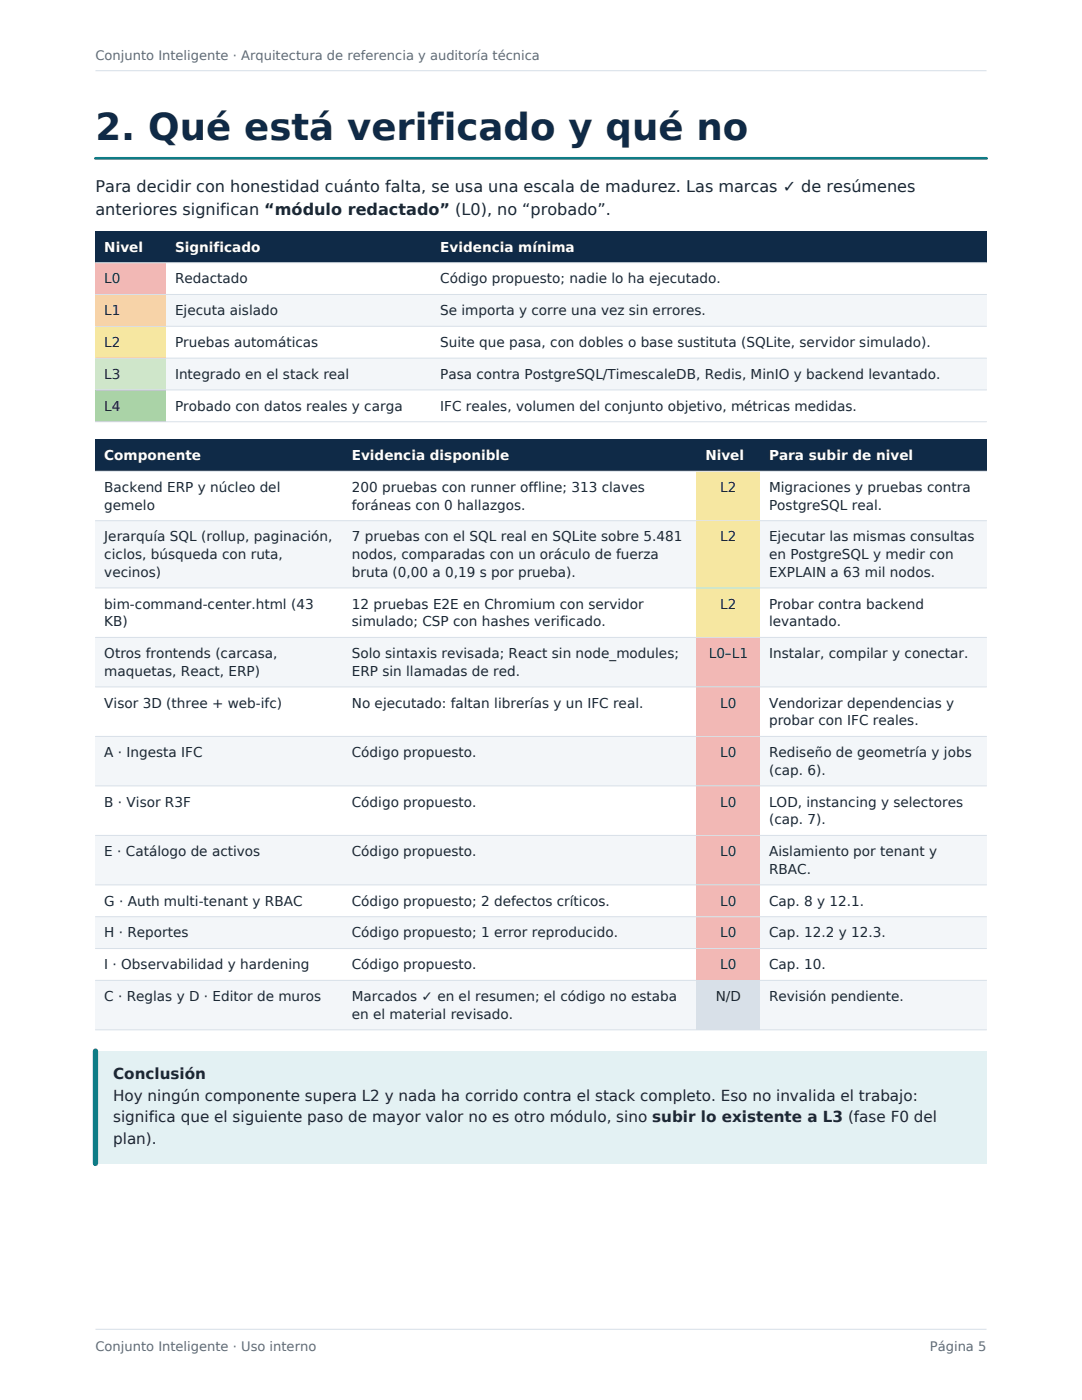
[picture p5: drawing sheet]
<svg xmlns="http://www.w3.org/2000/svg" width="216mm" height="279mm" viewBox="0 0 216 279" stroke-linecap="round" stroke-linejoin="round" font-family="sans-serif">
<defs><g id="words">
<text font-size="7.4" fill="#0f2a47" x="19" y="27.9">2. Qué está verificado y qué no</text>
<g font-size="3.2" fill="#1b2733">
<text x="19" y="38.3">Para decidir con honestidad cuánto falta, se usa una escala de madurez. Las marcas ✓ de resúmenes</text>
<text x="19" y="42.9">anteriores significan “módulo redactado” (L0), no “probado”.</text>
</g>
<g font-size="3" fill="#1b2733">
<text x="22.6" y="215.3">Conclusión</text>
<text x="22.6" y="219.6">Hoy ningún componente supera L2 y nada ha corrido contra el stack completo. Eso no invalida el trabajo:</text>
<text x="22.6" y="224">significa que el siguiente paso de mayor valor no es otro módulo, sino subir lo existente a L3 (fase F0 del</text>
<text x="22.6" y="228.4">plan).</text>
</g>
<g font-size="2.7" fill="#fff">
<text x="20.8" y="50.2">Nivel</text>
<text x="34.9" y="50.2">Significado</text>
<text x="87.8" y="50.2">Evidencia mínima</text>
<text x="20.8" y="91.8">Componente</text>
<text x="70.2" y="91.8">Evidencia disponible</text>
<text x="140.8" y="91.8">Nivel</text>
<text x="153.5" y="91.8">Para subir de nivel</text>
</g>
<g font-size="2.7" fill="#1b2733">
<text x="20.8" y="56.6">L0</text>
<text x="34.9" y="56.6">Redactado</text>
<text x="87.8" y="56.6">Código propuesto; nadie lo ha ejecutado.</text>
<text x="20.8" y="62.9">L1</text>
<text x="34.9" y="62.9">Ejecuta aislado</text>
<text x="87.8" y="62.9">Se importa y corre una vez sin errores.</text>
<text x="20.8" y="69.3">L2</text>
<text x="34.9" y="69.3">Pruebas automáticas</text>
<text x="87.8" y="69.3">Suite que pasa, con dobles o base sustituta (SQLite, servidor simulado).</text>
<text x="20.8" y="75.6">L3</text>
<text x="34.9" y="75.6">Integrado en el stack real</text>
<text x="87.8" y="75.6">Pasa contra PostgreSQL/TimescaleDB, Redis, MinIO y backend levantado.</text>
<text x="20.8" y="82">L4</text>
<text x="34.9" y="82">Probado con datos reales y carga</text>
<text x="87.8" y="82">IFC reales, volumen del conjunto objetivo, métricas medidas.</text>
<text x="20.8" y="98.2">Backend ERP y núcleo del</text>
<text x="20.8" y="101.7">gemelo</text>
<text x="70.2" y="98.2">200 pruebas con runner offline; 313 claves</text>
<text x="70.2" y="101.7">foráneas con 0 hallazgos.</text>
<text x="143.7" y="98.2">L2</text>
<text x="153.5" y="98.2">Migraciones y pruebas contra</text>
<text x="153.5" y="101.7">PostgreSQL real.</text>
<text x="20.8" y="108.1">Jerarquía SQL (rollup, paginación,</text>
<text x="20.8" y="111.6">ciclos, búsqueda con ruta,</text>
<text x="70.2" y="108.1">7 pruebas con el SQL real en SQLite sobre 5.481</text>
<text x="70.2" y="111.6">nodos, comparadas con un oráculo de fuerza</text>
<text x="143.7" y="108.1">L2</text>
<text x="153.5" y="108.1">Ejecutar las mismas consultas</text>
<text x="153.5" y="111.6">en PostgreSQL y medir con</text>
<text x="20.8" y="115.1">vecinos)</text>
<text x="70.2" y="115.1">bruta (0,00 a 0,19 s por prueba).</text>
<text x="153.5" y="115.1">EXPLAIN a 63 mil nodos.</text>
<text x="20.8" y="121.5">bim-command-center.html (43</text>
<text x="20.8" y="125">KB)</text>
<text x="70.2" y="121.5">12 pruebas E2E en Chromium con servidor</text>
<text x="70.2" y="125">simulado; CSP con hashes verificado.</text>
<text x="143.7" y="121.5">L2</text>
<text x="153.5" y="121.5">Probar contra backend</text>
<text x="153.5" y="125">levantado.</text>
<text x="20.8" y="131.3">Otros frontends (carcasa,</text>
<text x="70.2" y="131.3">Solo sintaxis revisada; React sin node_modules;</text>
<text x="141.4" y="131.3">L0–L1</text>
<text x="153.5" y="131.3">Instalar, compilar y conectar.</text>
<text x="20.8" y="134.9">maquetas, React, ERP)</text>
<text x="70.2" y="134.9">ERP sin llamadas de red.</text>
<text x="20.8" y="141.2">Visor 3D (three + web-ifc)</text>
<text x="70.2" y="141.2">No ejecutado: faltan librerías y un IFC real.</text>
<text x="143.7" y="141.2">L0</text>
<text x="153.5" y="141.2">Vendorizar dependencias y</text>
<text x="153.5" y="144.7">probar con IFC reales.</text>
<text x="20.8" y="151.1">A · Ingesta IFC</text>
<text x="70.2" y="151.1">Código propuesto.</text>
<text x="143.7" y="151.1">L0</text>
<text x="153.5" y="151.1">Rediseño de geometría y jobs</text>
<text x="153.5" y="154.6">(cap. 6).</text>
<text x="20.8" y="161">B · Visor R3F</text>
<text x="70.2" y="161">Código propuesto.</text>
<text x="143.7" y="161">L0</text>
<text x="153.5" y="161">LOD, instancing y selectores</text>
<text x="153.5" y="164.5">(cap. 7).</text>
<text x="20.8" y="170.9">E · Catálogo de activos</text>
<text x="70.2" y="170.9">Código propuesto.</text>
<text x="143.7" y="170.9">L0</text>
<text x="153.5" y="170.9">Aislamiento por tenant y</text>
<text x="153.5" y="174.4">RBAC.</text>
<text x="20.8" y="180.7">G · Auth multi-tenant y RBAC</text>
<text x="70.2" y="180.7">Código propuesto; 2 defectos críticos.</text>
<text x="143.7" y="180.7">L0</text>
<text x="153.5" y="180.7">Cap. 8 y 12.1.</text>
<text x="20.8" y="187.1">H · Reportes</text>
<text x="70.2" y="187.1">Código propuesto; 1 error reproducido.</text>
<text x="143.7" y="187.1">L0</text>
<text x="153.5" y="187.1">Cap. 12.2 y 12.3.</text>
<text x="20.8" y="193.4">I · Observabilidad y hardening</text>
<text x="70.2" y="193.4">Código propuesto.</text>
<text x="143.7" y="193.4">L0</text>
<text x="153.5" y="193.4">Cap. 10.</text>
<text x="20.8" y="199.8">C · Reglas y D · Editor de muros</text>
<text x="70.2" y="199.8">Marcados ✓ en el resumen; el código no estaba</text>
<text x="70.2" y="203.3">en el material revisado.</text>
<text x="142.8" y="199.8">N/D</text>
<text x="153.5" y="199.8">Revisión pendiente.</text>
</g>
<g font-size="2.6" fill="#5f6b7a">
<text x="19" y="12">Conjunto Inteligente · Arquitectura de referencia y auditoría técnica</text>
<text x="19" y="269.5">Conjunto Inteligente · Uso interno</text>
<text x="185.5" y="269.5">Página 5</text>
</g>
</g></defs>
<path d="M19 14.1h177.8M19 265.3h177.8" fill="none" stroke="#d8e0e8" stroke-width=".21"/>
<path d="M19 31.6h177.8" fill="none" stroke="#0e7c86" stroke-width=".56"/>
<path d="M19 46.1h177.8v6.3h-177.8z" fill-rule="evenodd" fill="#0f2a47"/>
<g fill="#f3f6f9">
<path d="M19 58.8h177.8v6.3h-177.8z" fill-rule="evenodd"/>
<path d="M19 71.5h177.8v6.3h-177.8z" fill-rule="evenodd"/>
</g>
<path d="M19 52.4h14.2v6.4h-14.2z" fill-rule="evenodd" fill="#f2b8b5"/>
<path d="M19 58.8h14.2v6.3h-14.2z" fill-rule="evenodd" fill="#f8d3a8"/>
<path d="M19 65.1h14.2v6.4h-14.2z" fill-rule="evenodd" fill="#f6e7a1"/>
<path d="M19 71.5h14.2v6.3h-14.2z" fill-rule="evenodd" fill="#cfe6c8"/>
<path d="M19 77.8h14.2v6.4h-14.2z" fill-rule="evenodd" fill="#a6d3a0"/>
<path d="M19 52.4h177.8M19 58.8h177.8M19 65.1h177.8M19 71.5h177.8M19 77.8h177.8M19 84.2h177.8" fill="none" stroke="#d8e0e8" stroke-width=".2"/>
<path d="M19 87.7h177.8v6.4h-177.8z" fill-rule="evenodd" fill="#0f2a47"/>
<g fill="#f3f6f9">
<path d="M19 103.9h177.8v13.4h-177.8z" fill-rule="evenodd"/>
<path d="M19 127.2h177.8v9.9h-177.8z" fill-rule="evenodd"/>
<path d="M19 147h177.8v9.8h-177.8z" fill-rule="evenodd"/>
<path d="M19 166.7h177.8v9.9h-177.8z" fill-rule="evenodd"/>
<path d="M19 183h177.8v6.3h-177.8z" fill-rule="evenodd"/>
<path d="M19 195.7h177.8v9.8h-177.8z" fill-rule="evenodd"/>
</g>
<g fill="#f6e7a1">
<path d="M139 94.1h12.7v9.8h-12.7z" fill-rule="evenodd"/>
<path d="M139 103.9h12.7v13.4h-12.7z" fill-rule="evenodd"/>
<path d="M139 117.3h12.7v9.9h-12.7z" fill-rule="evenodd"/>
</g>
<g fill="#f2b8b5">
<path d="M139 127.2h12.7v9.9h-12.7z" fill-rule="evenodd"/>
<path d="M139 137.1h12.7v9.9h-12.7z" fill-rule="evenodd"/>
<path d="M139 147h12.7v9.8h-12.7z" fill-rule="evenodd"/>
<path d="M139 156.8h12.7v9.9h-12.7z" fill-rule="evenodd"/>
<path d="M139 166.7h12.7v9.9h-12.7z" fill-rule="evenodd"/>
<path d="M139 176.6h12.7v6.4h-12.7z" fill-rule="evenodd"/>
<path d="M139 183h12.7v6.3h-12.7z" fill-rule="evenodd"/>
<path d="M139 189.3h12.7v6.4h-12.7z" fill-rule="evenodd"/>
</g>
<path d="M139 195.7h12.7v9.8h-12.7z" fill-rule="evenodd" fill="#d8e0e8"/>
<g fill="none" stroke="#d8e0e8" stroke-width=".2">
<path d="M19 94.1h177.8M19 103.9h177.8M19 117.3h177.8M19 127.2h177.8M19 137.1h177.8M19 147h177.8M19 156.8h177.8M19 166.7h177.8M19 176.6h177.8M19 183h177.8M19 189.3h177.8M19 195.7h177.8"/>
<path d="M19 205.5h177.8"/>
</g>
<path d="M19 209.8h177.8v22.4h-177.8z" fill-rule="evenodd" fill="#e3f1f3"/>
<path d="M19 209.8v22.4" fill="none" stroke="#0e7c86" stroke-width="1.1"/>
<use href="#words"/>
</svg>
